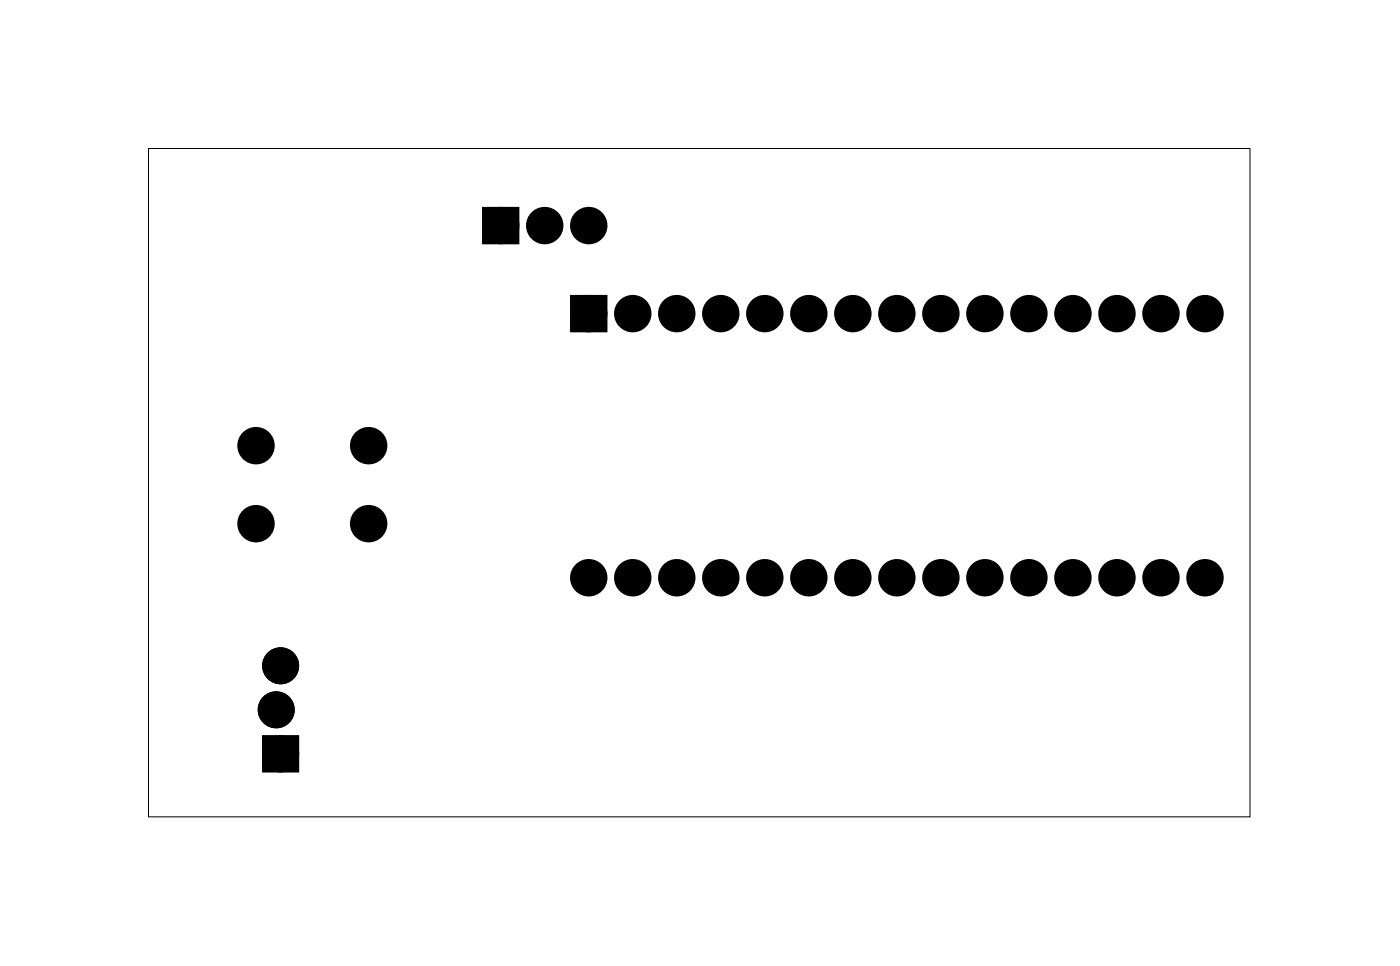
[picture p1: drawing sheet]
<svg xmlns="http://www.w3.org/2000/svg" width="81mm" height="56mm" viewBox="0 0 81 56" stroke-linecap="round" stroke-linejoin="round" font-family="sans-serif">
<path d="M8.6 8.6h63.5v38.5h-63.5z" fill="none" stroke="#000" stroke-width=".06"/>
<g fill="#000">
<path d="M28.2 12.3h1.4v1.4h-1.4zM33.3 17.4h1.4v1.4h-1.4z"/>
<path d="M15.3 42.6v1.8h1.8v-1.8zM15.7 43.5a.51 .51 0 0 1 1 0 .51 .51 0 0 1-1 0z"/>
<path d="M15.3 42.6v1.8h1.8v-1.8zM15.7 43.5a.51 .51 0 0 1 1 0 .51 .51 0 0 1-1 0z"/>
</g>
<g fill="none" stroke="#000" stroke-width=".76" stroke-linecap="butt">
<path d="M28.2 12.3h1.4v1.4h-1.4zM33.3 17.4h1.4v1.4h-1.4z"/>
<circle cx="28.9" cy="13" r=".7"/>
<circle cx="31.4" cy="13" r=".7"/>
<circle cx="34" cy="13" r=".7"/>
<circle cx="34" cy="18.1" r=".7"/>
<circle cx="36.5" cy="18.1" r=".7"/>
<circle cx="39.1" cy="18.1" r=".7"/>
<circle cx="41.6" cy="18.1" r=".7"/>
<circle cx="44.1" cy="18.1" r=".7"/>
<circle cx="46.7" cy="18.1" r=".7"/>
<circle cx="49.2" cy="18.1" r=".7"/>
<circle cx="51.8" cy="18.1" r=".7"/>
<circle cx="54.3" cy="18.1" r=".7"/>
<circle cx="56.8" cy="18.1" r=".7"/>
<circle cx="59.4" cy="18.1" r=".7"/>
<circle cx="61.9" cy="18.1" r=".7"/>
<circle cx="64.5" cy="18.1" r=".7"/>
<circle cx="67" cy="18.1" r=".7"/>
<circle cx="69.5" cy="18.1" r=".7"/>
<circle cx="14.8" cy="25.7" r=".7"/>
<circle cx="14.8" cy="30.2" r=".7"/>
<circle cx="21.3" cy="25.7" r=".7"/>
<circle cx="21.3" cy="30.2" r=".7"/>
<circle cx="34" cy="33.3" r=".7"/>
<circle cx="36.5" cy="33.3" r=".7"/>
<circle cx="39.1" cy="33.3" r=".7"/>
<circle cx="41.6" cy="33.3" r=".7"/>
<circle cx="44.1" cy="33.3" r=".7"/>
<circle cx="46.7" cy="33.3" r=".7"/>
<circle cx="49.2" cy="33.3" r=".7"/>
<circle cx="51.8" cy="33.3" r=".7"/>
<circle cx="54.3" cy="33.3" r=".7"/>
<circle cx="56.8" cy="33.3" r=".7"/>
<circle cx="59.4" cy="33.3" r=".7"/>
<circle cx="61.9" cy="33.3" r=".7"/>
<circle cx="64.5" cy="33.3" r=".7"/>
<circle cx="67" cy="33.3" r=".7"/>
<circle cx="69.5" cy="33.3" r=".7"/>
</g>
<g fill="#000">
<circle cx="28.9" cy="13" r=".7"/>
<circle cx="31.4" cy="13" r=".7"/>
<circle cx="34" cy="13" r=".7"/>
<circle cx="34" cy="18.1" r=".7"/>
<circle cx="36.5" cy="18.1" r=".7"/>
<circle cx="39.1" cy="18.1" r=".7"/>
<circle cx="41.6" cy="18.1" r=".7"/>
<circle cx="44.1" cy="18.1" r=".7"/>
<circle cx="46.7" cy="18.1" r=".7"/>
<circle cx="49.2" cy="18.1" r=".7"/>
<circle cx="51.8" cy="18.1" r=".7"/>
<circle cx="54.3" cy="18.1" r=".7"/>
<circle cx="56.8" cy="18.1" r=".7"/>
<circle cx="59.4" cy="18.1" r=".7"/>
<circle cx="61.9" cy="18.1" r=".7"/>
<circle cx="64.5" cy="18.1" r=".7"/>
<circle cx="67" cy="18.1" r=".7"/>
<circle cx="69.5" cy="18.1" r=".7"/>
<circle cx="14.8" cy="25.7" r=".7"/>
<circle cx="14.8" cy="30.2" r=".7"/>
<circle cx="16.2" cy="38.4" r=".72"/>
<circle cx="21.3" cy="25.7" r=".7"/>
<circle cx="21.3" cy="30.2" r=".7"/>
<circle cx="34" cy="33.3" r=".7"/>
<circle cx="36.5" cy="33.3" r=".7"/>
<circle cx="39.1" cy="33.3" r=".7"/>
<circle cx="41.6" cy="33.3" r=".7"/>
<circle cx="44.1" cy="33.3" r=".7"/>
<circle cx="46.7" cy="33.3" r=".7"/>
<circle cx="49.2" cy="33.3" r=".7"/>
<circle cx="51.8" cy="33.3" r=".7"/>
<circle cx="54.3" cy="33.3" r=".7"/>
<circle cx="56.8" cy="33.3" r=".7"/>
<circle cx="59.4" cy="33.3" r=".7"/>
<circle cx="61.9" cy="33.3" r=".7"/>
<circle cx="64.5" cy="33.3" r=".7"/>
<circle cx="67" cy="33.3" r=".7"/>
<circle cx="69.5" cy="33.3" r=".7"/>
<circle cx="15.9" cy="41" r=".72"/>
<circle cx="16.2" cy="43.5" r=".72"/>
</g>
<g fill="none" stroke="#000" stroke-width=".69" stroke-linecap="butt">
<circle cx="16.2" cy="38.4" r=".72"/>
<circle cx="15.9" cy="41" r=".72"/>
<circle cx="16.2" cy="43.5" r=".72"/>
</g>
<g fill="none" stroke="#000" stroke-width=".25">
<path d="M15.3 42.6h1.8v1.8h-1.8z"/>
<circle cx="16.2" cy="43.5" r=".51"/>
</g>
</svg>
